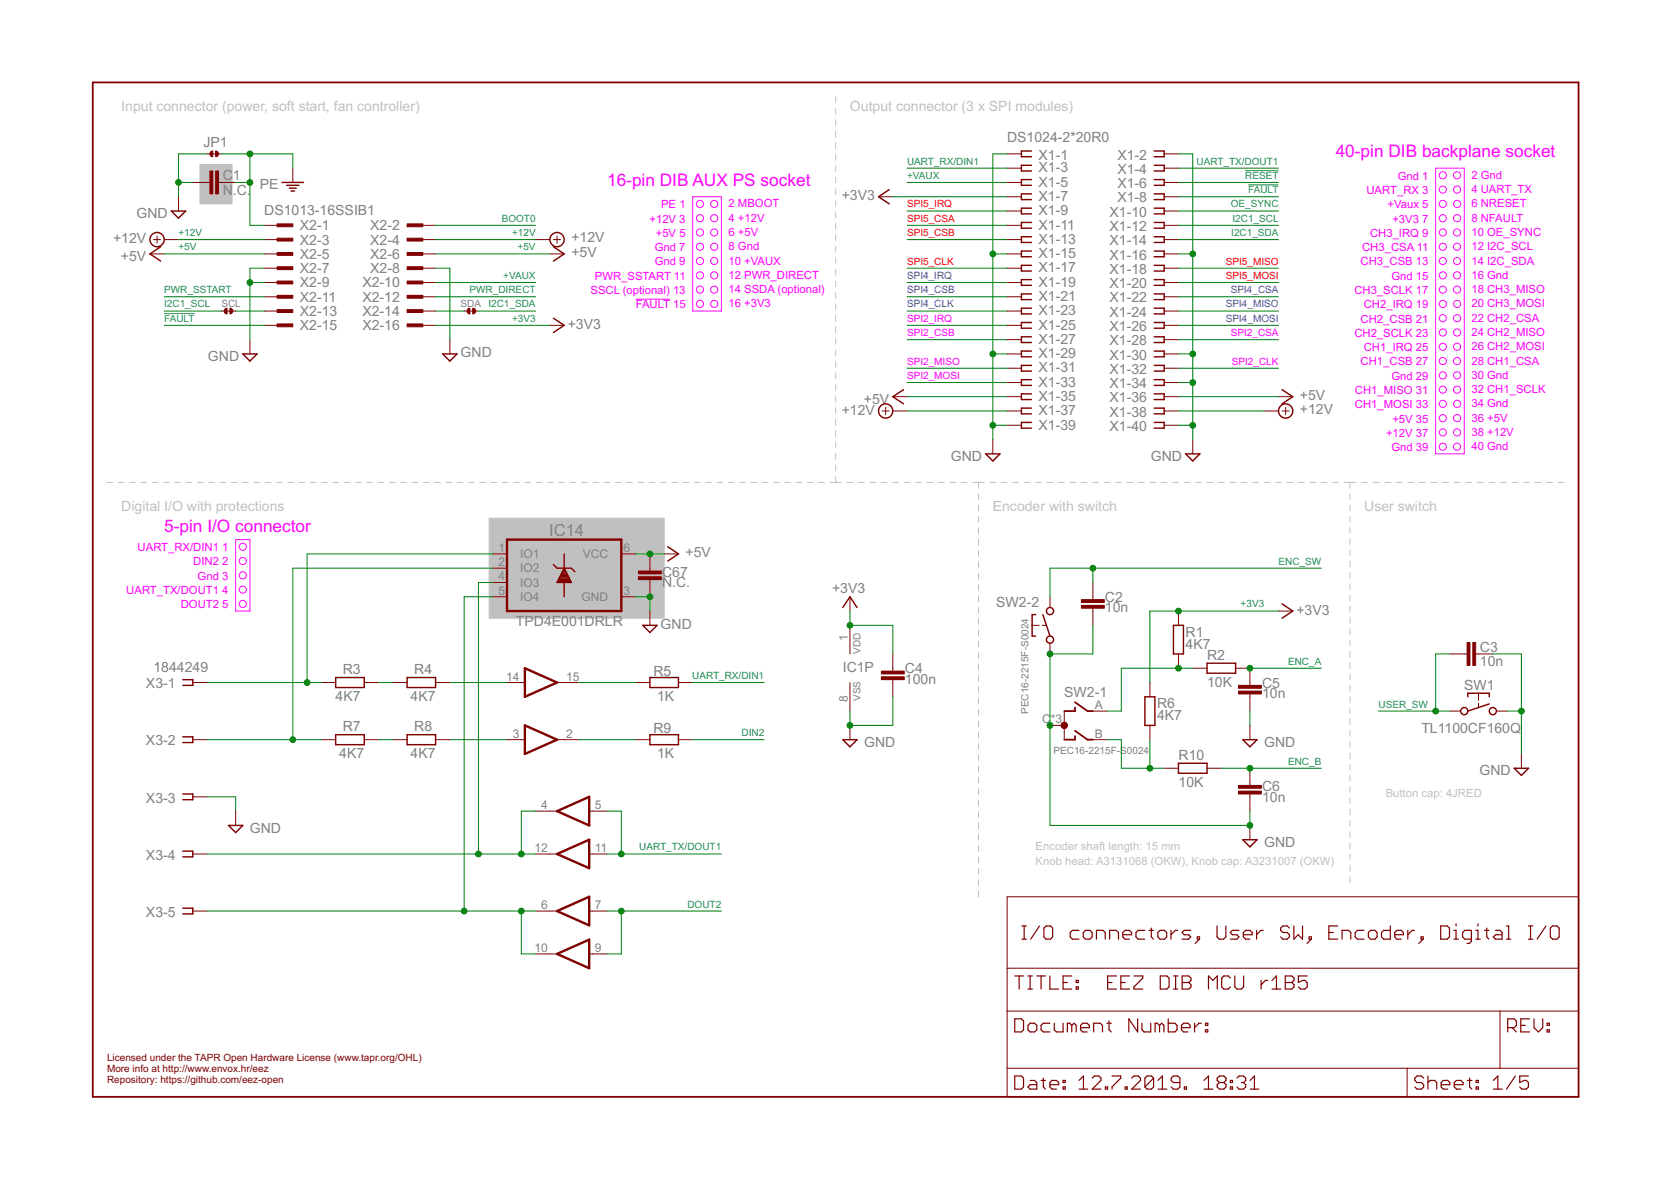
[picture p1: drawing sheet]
<svg xmlns="http://www.w3.org/2000/svg" width="297mm" height="210mm" viewBox="0 0 297 210" stroke-linecap="round" stroke-linejoin="round" font-family="sans-serif">
<defs><g id="words">
<g font-size="3.1" fill="#f0f">
<text x="237.4" y="28">40-pin DIB backplane socket</text>
<text x="107.9" y="33.1">16-pin DIB AUX PS socket</text>
<text x="29.2" y="94.6">5-pin I/O connector</text>
</g>
<text font-size="2.9" fill="#808080" x="97.6" y="95.2">IC14</text>
<g font-size="2.5" fill="#c0c0c0">
<text x="21.6" y="19.7">Input connector (power, soft start, fan controller)</text>
<text x="151.1" y="19.7">Output connector (3 x SPI modules)</text>
<text x="21.6" y="90.8">Digital I/O with protections</text>
<text x="176.5" y="90.8">Encoder with switch</text>
<text x="242.5" y="90.8">User switch</text>
</g>
<g font-size="2.5" fill="#808080">
<text x="36.2" y="26.1">JP1</text>
<text x="179" y="25.3">DS1024-2*20R0</text>
<text x="184.6" y="28.4">X1-1</text>
<text x="198.6" y="28.4">X1-2</text>
<text x="39.6" y="34.6">N</text>
<text x="39.6" y="32">C</text>
<text x="41.4" y="34.6">.C.</text>
<text x="41.4" y="32">1</text>
<text x="46.2" y="33.6">PE</text>
<text x="149.6" y="35.6">+3V3</text>
<text x="184.6" y="30.6">X1-3</text>
<text x="184.6" y="33.2">X1-5</text>
<text x="184.6" y="35.7">X1-7</text>
<text x="198.6" y="30.9">X1-4</text>
<text x="198.6" y="33.4">X1-6</text>
<text x="198.6" y="36">X1-8</text>
<text x="24.3" y="38.8">GND</text>
<text x="47" y="38.1">DS1013-16SSIB1</text>
<text x="53.3" y="40.9">X2-1</text>
<text x="65.8" y="40.9">X2-2</text>
<text x="184.6" y="38.3">X1-9</text>
<text x="184.6" y="40.8">X1-11</text>
<text x="197.2" y="38.5">X1-10</text>
<text x="197.2" y="41.1">X1-12</text>
<text x="20.1" y="43.2">+12V</text>
<text x="21.5" y="46.4">+5V</text>
<text x="53.3" y="43.5">X2-3</text>
<text x="53.3" y="46">X2-5</text>
<text x="65.8" y="43.5">X2-4</text>
<text x="65.8" y="46">X2-6</text>
<text x="101.6" y="45.6">+5V</text>
<text x="101.6" y="43.1">+12V</text>
<text x="184.6" y="43.3">X1-13</text>
<text x="184.6" y="45.9">X1-15</text>
<text x="197.2" y="43.6">X1-14</text>
<text x="197.2" y="46.1">X1-16</text>
<text x="53.3" y="48.6">X2-7</text>
<text x="53.3" y="51.1">X2-9</text>
<text x="53.3" y="53.6">X2-11</text>
<text x="64.4" y="51.1">X2-10</text>
<text x="64.4" y="53.6">X2-12</text>
<text x="65.8" y="48.6">X2-8</text>
<text x="184.6" y="48.4">X1-17</text>
<text x="184.6" y="51">X1-19</text>
<text x="184.6" y="53.5">X1-21</text>
<text x="197.2" y="48.7">X1-18</text>
<text x="197.2" y="51.2">X1-20</text>
<text x="197.2" y="53.8">X1-22</text>
<text x="53.3" y="56.2">X2-13</text>
<text x="53.3" y="58.7">X2-15</text>
<text x="64.4" y="56.2">X2-14</text>
<text x="64.4" y="58.7">X2-16</text>
<text x="100.9" y="58.5">+3V3</text>
<text x="184.6" y="56">X1-23</text>
<text x="184.6" y="58.6">X1-25</text>
<text x="197.2" y="56.3">X1-24</text>
<text x="197.2" y="58.8">X1-26</text>
<text x="37" y="64.2">GND</text>
<text x="81.9" y="63.5">GND</text>
<text x="184.6" y="61.1">X1-27</text>
<text x="184.6" y="63.7">X1-29</text>
<text x="197.2" y="61.4">X1-28</text>
<text x="197.2" y="63.9">X1-30</text>
<text x="153.6" y="71.8">+5V</text>
<text x="184.6" y="71.3">X1-35</text>
<text x="184.6" y="66.2">X1-31</text>
<text x="184.6" y="68.7">X1-33</text>
<text x="197.2" y="71.5">X1-36</text>
<text x="197.2" y="66.5">X1-32</text>
<text x="197.2" y="69">X1-34</text>
<text x="231.1" y="71">+5V</text>
<text x="149.6" y="73.7">+12V</text>
<text x="184.6" y="76.4">X1-39</text>
<text x="184.6" y="73.8">X1-37</text>
<text x="197.2" y="76.6">X1-40</text>
<text x="197.2" y="74.1">X1-38</text>
<text x="231.1" y="73.6">+12V</text>
<text x="169" y="81.9">GND</text>
<text x="204.6" y="81.9">GND</text>
<text x="121.9" y="99">+5V</text>
<text x="117.7" y="104.4">N.C.</text>
<text x="117.7" y="102.5">C67</text>
<text x="147.9" y="105.4">+3V3</text>
<text x="177.1" y="108">SW2-2</text>
<text x="196.4" y="107">C2</text>
<text x="91.7" y="111.3">TPD4E001DRLR</text>
<text x="117.4" y="111.8">GND</text>
<text x="196.4" y="108.9">10n</text>
<text x="210.8" y="113.2">R1</text>
<text x="230.4" y="109.2">+3V3</text>
<text x="27.3" y="119.4">1844249</text>
<text x="60.9" y="119.8">R3</text>
<text x="73.6" y="119.8">R4</text>
<text x="149.8" y="119.4">IC1P</text>
<text x="160.9" y="119.7">C4</text>
<text x="210.8" y="115.3">4K7</text>
<text x="214.6" y="117.3">R2</text>
<text x="263.1" y="118.4">10n</text>
<text x="263.1" y="115.8">C3</text>
<text x="25.9" y="122.3">X3-1</text>
<text x="59.7" y="124.6">4K7</text>
<text x="73" y="124.6">4K7</text>
<text x="116.2" y="120.1">R5</text>
<text x="116.8" y="124.6">1K</text>
<text x="160.9" y="121.6">100n</text>
<text x="189.2" y="123.8">SW2-1</text>
<text x="205.7" y="125.8">R6</text>
<text x="214.6" y="122.1">10K</text>
<text x="224.4" y="124.1">10n</text>
<text x="224.4" y="122.2">C5</text>
<text x="260.3" y="122.6">SW1</text>
<text x="60.9" y="130">R7</text>
<text x="73.6" y="130">R8</text>
<text x="116.2" y="130.3">R9</text>
<text x="205.7" y="128">4K7</text>
<text x="252.7" y="130.2">TL1100CF160Q</text>
<text x="25.9" y="132.5">X3-2</text>
<text x="60.3" y="134.8">4K7</text>
<text x="73" y="134.8">4K7</text>
<text x="116.8" y="134.8">1K</text>
<text x="153.6" y="132.7">GND</text>
<text x="209.5" y="135">R10</text>
<text x="224.7" y="132.7">GND</text>
<text x="263" y="137.7">GND</text>
<text x="25.9" y="142.6">X3-3</text>
<text x="209.5" y="139.8">10K</text>
<text x="224.4" y="142.5">10n</text>
<text x="224.4" y="140.6">C6</text>
<text x="44.4" y="148">GND</text>
<text x="25.9" y="152.8">X3-4</text>
<text x="224.7" y="150.5">GND</text>
<text x="25.9" y="162.9">X3-5</text>
</g>
<g font-size="2.1" fill="#808080">
<text x="88.6" y="98.1">1</text>
<text x="88.6" y="100.6">2</text>
<text x="92.5" y="99.2">IO1</text>
<text x="92.5" y="101.8">IO2</text>
<text x="103.6" y="99.2">VCC</text>
<text x="110.8" y="98.1">6</text>
<text x="88.6" y="103.2">4</text>
<text x="88.6" y="105.7">5</text>
<text x="92.5" y="104.3">IO3</text>
<text x="92.5" y="106.8">IO4</text>
<text x="103.4" y="106.8">GND</text>
<text x="110.8" y="105.7">3</text>
<text x="150.7" y="113.9" transform="rotate(-90 150.7 113.9)">1</text>
<text x="89.9" y="120.9">14</text>
<text x="100.6" y="120.9">15</text>
<text x="150.7" y="124.8" transform="rotate(-90 150.7 124.8)">8</text>
<text x="91.1" y="131.1">3</text>
<text x="100.6" y="131.1">2</text>
<text x="185.3" y="128.6">C</text>
<text x="186.8" y="128.6">*3</text>
<text x="194.6" y="131.1">B</text>
<text x="194.6" y="126">A</text>
<text x="96.2" y="143.8">4</text>
<text x="105.7" y="143.8">5</text>
<text x="95" y="151.4">12</text>
<text x="105.7" y="151.4">11</text>
<text x="96.2" y="161.6">6</text>
<text x="105.7" y="161.6">7</text>
<text x="95" y="169.2">10</text>
<text x="105.7" y="169.2">9</text>
</g>
<g font-size="2" fill="#f0f">
<text x="242.9" y="34.5">UART_RX 3</text>
<text x="248.5" y="31.9">Gnd 1</text>
<text x="261.6" y="31.8">2 Gnd</text>
<text x="261.6" y="34.3">4 UART_TX</text>
<text x="115.4" y="39.6">+12V 3</text>
<text x="117.5" y="37">PE 1</text>
<text x="129.5" y="36.9">2 MBOOT</text>
<text x="129.5" y="41.9">6 +5V</text>
<text x="129.5" y="39.4">4 +12V</text>
<text x="246.7" y="37">+Vaux 5</text>
<text x="247.5" y="39.6">+3V3</text>
<text x="252.8" y="39.6">7</text>
<text x="261.6" y="36.9">6 NRESET</text>
<text x="261.6" y="39.4">8 NFAULT</text>
<text x="261.6" y="41.9">10 OE_SYNC</text>
<text x="116.4" y="44.6">Gnd 7</text>
<text x="116.4" y="47.2">Gnd 9</text>
<text x="116.6" y="42.1">+5V 5</text>
<text x="129.5" y="44.5">8 Gnd</text>
<text x="129.5" y="47">10 +VAUX</text>
<text x="241.9" y="47.2">CH3_CSB 13</text>
<text x="242.1" y="44.6">CH3_CSA 11</text>
<text x="243.5" y="42.1">CH3_IRQ 9</text>
<text x="261.6" y="44.5">12 I2C_SCL</text>
<text x="261.6" y="47">14 I2C_SDA</text>
<text x="105" y="52.3">SSCL (optional) 13</text>
<text x="105.7" y="49.7">PWR_SSTART 11</text>
<text x="129.5" y="49.6">12 PWR_DIRECT</text>
<text x="129.5" y="52.1">14 SSDA (optional)</text>
<text x="240.8" y="52.3">CH3_SCLK 17</text>
<text x="247.3" y="49.7">Gnd 15</text>
<text x="261.6" y="49.6">16 Gnd</text>
<text x="261.6" y="52.1">18 CH3_MISO</text>
<text x="113" y="54.8">FAULT 15</text>
<text x="129.5" y="54.6">16 +3V3</text>
<text x="240.8" y="59.9">CH2_SCLK 23</text>
<text x="241.9" y="57.3">CH2_CSB 21</text>
<text x="242.4" y="54.8">CH2_IRQ 19</text>
<text x="261.6" y="57.2">22 CH2_CSA</text>
<text x="261.6" y="59.7">24 CH2_MISO</text>
<text x="261.6" y="54.6">20 CH3_MOSI</text>
<text x="241.9" y="65">CH1_CSB 27</text>
<text x="242.4" y="62.4">CH1_IRQ 25</text>
<text x="261.6" y="62.3">26 CH2_MOSI</text>
<text x="261.6" y="64.8">28 CH1_CSA</text>
<text x="240.9" y="70">CH1_MISO 31</text>
<text x="247.3" y="67.5">Gnd 29</text>
<text x="261.6" y="67.3">30 Gnd</text>
<text x="261.6" y="69.9">32 CH1_SCLK</text>
<text x="240.9" y="72.6">CH1_MOSI 33</text>
<text x="246.4" y="77.6">+12V 37</text>
<text x="247.5" y="75.1">+5V 35</text>
<text x="261.6" y="72.4">34 Gnd</text>
<text x="261.6" y="75">36 +5V</text>
<text x="261.6" y="77.5">38 +12V</text>
<text x="247.3" y="80.2">Gnd 39</text>
<text x="261.6" y="80">40 Gnd</text>
<text x="24.5" y="98">UART_RX/DIN1</text>
<text x="34.3" y="100.5">DIN2</text>
<text x="39.5" y="100.5">2</text>
<text x="39.5" y="98">1</text>
<text x="22.5" y="105.6">UART_TX/DOUT1</text>
<text x="35.1" y="103">Gnd 3</text>
<text x="39.5" y="105.6">4</text>
<text x="32.1" y="108.1">DOUT2</text>
<text x="39.5" y="108.1">5</text>
</g>
<g font-size="2" fill="#c0c0c0">
<text x="246.3" y="141.6">Button cap: 4JRED</text>
<text x="184.1" y="151.1">Encoder shaft length: 15 mm</text>
<text x="184.1" y="153.7">Knob head: A3131068 (OKW), Knob cap: A3231007 (OKW)</text>
</g>
<g font-size="1.8" fill="#008080">
<text x="161.2" y="29.3">UART_RX/DIN1</text>
<text x="212.7" y="29.3">UART_TX/DOUT1</text>
<text x="161.2" y="31.8">+VAUX</text>
<text x="221.3" y="31.8">RESET</text>
<text x="221.9" y="34.3">FAULT</text>
<text x="31.7" y="41.9">+12V</text>
<text x="89.2" y="39.4">BOOT0</text>
<text x="91" y="41.9">+12V</text>
<text x="218.8" y="36.9">OE_SYNC</text>
<text x="218.9" y="41.9">I2C1_SDA</text>
<text x="219.1" y="39.4">I2C1_SCL</text>
<text x="31.7" y="44.5">+5V</text>
<text x="92" y="44.5">+5V</text>
<text x="29.2" y="52.1">PWR_SSTART</text>
<text x="83.5" y="52.1">PWR_DIRECT</text>
<text x="89.5" y="49.6">+VAUX</text>
<text x="29.2" y="57.2">FAULT</text>
<text x="29.2" y="54.6">I2C1_SCL</text>
<text x="86.8" y="54.6">I2C1_SDA</text>
<text x="91" y="57.2">+3V3</text>
<text x="227.3" y="100.4">ENC_SW</text>
<text x="220.5" y="108">+3V3</text>
<text x="229" y="118.1">ENC_A</text>
<text x="123" y="120.7">UART_RX/DIN1</text>
<text x="245" y="125.7">USER_SW</text>
<text x="131.8" y="130.8">DIN2</text>
<text x="229" y="135.9">ENC_B</text>
<text x="113.6" y="151.1">UART_TX/DOUT1</text>
<text x="122.2" y="161.3">DOUT2</text>
</g>
<g font-size="1.8" fill="#f00">
<text x="161.2" y="39.4">SPI5_CSA</text>
<text x="161.2" y="41.9">SPI5_CSB</text>
<text x="161.2" y="36.9">SPI5_IRQ</text>
<text x="161.2" y="47">SPI5_CLK</text>
<text x="217.9" y="47">SPI5_MISO</text>
<text x="217.9" y="49.6">SPI5_MOSI</text>
</g>
<g font-size="1.8" fill="#00f">
<text x="161.2" y="52.1">SPI4_CSB</text>
<text x="161.2" y="49.6">SPI4_IRQ</text>
<text x="218.8" y="52.1">SPI4_CSA</text>
<text x="161.2" y="54.6">SPI4_CLK</text>
<text x="217.9" y="54.6">SPI4_MISO</text>
<text x="217.9" y="57.2">SPI4_MOSI</text>
</g>
<g font-size="1.8" fill="#808080">
<text x="39.3" y="54.6">SCL</text>
<text x="81.9" y="54.6">SDA</text>
<text x="153" y="116.2" transform="rotate(-90 153 116.2)">VDD</text>
<text x="153" y="124.6" transform="rotate(-90 153 124.6)">VSS</text>
<text x="182.8" y="126.9" transform="rotate(-90 182.8 126.9)">PEC16-2215F-S0024</text>
<text x="187.3" y="134">PEC16-2215F-S0024</text>
</g>
<g font-size="1.8" fill="#f0f">
<text x="161.2" y="59.7">SPI2_CSB</text>
<text x="161.2" y="57.2">SPI2_IRQ</text>
<text x="218.8" y="59.7">SPI2_CSA</text>
<text x="161.2" y="64.8">SPI2_MISO</text>
<text x="219" y="64.8">SPI2_CLK</text>
<text x="161.2" y="67.3">SPI2_MOSI</text>
</g>
<g font-size="1.8" fill="#800000">
<text x="19" y="188.6">Licensed under the TAPR Open Hardware License (www.tapr.org/OHL)</text>
<text x="19" y="190.5">More info at http://www.envox.hr/eez</text>
<text x="19" y="192.4">Repository: https://github.com/eez-open</text>
</g>
</g></defs>
<g fill="none" stroke="#c0c0c0" stroke-width=".18">
<path d="M148.5 17.2v1M148.5 19.2v1.1M148.5 21.3v1M148.5 23.3v1.1M148.5 25.4v1M148.5 27.4v1.1M148.5 29.5v1M148.5 31.5v1.1M148.5 33.5v1.1M148.5 35.6v1M148.5 37.7v1M148.5 39.7v1"/>
<path d="M148.5 41.7v1.1M148.5 43.8v1M148.5 45.8v1.1M148.5 47.9v1M148.5 49.9v1.1M148.5 52v1M148.5 54v1.1M148.5 56.1v1M148.5 58.1v1.1M148.5 60.2v1M148.5 62.2v1M148.5 64.2v1.1"/>
<path d="M148.5 66.3v1M148.5 68.3v1.1M148.5 70.4v1M148.5 72.4v1.1M148.5 74.5v1M148.5 76.5v1.1M148.5 78.6v1M19 85.7h1M21 85.7h1M23.1 85.7h.9M25.1 85.7h1M27.1 85.7h1"/>
<path d="M29.1 85.7h1M31.1 85.7h1M33.1 85.7h1M35.1 85.7h1M37.1 85.7h1M39.1 85.7h1M41.1 85.7h1M43.1 85.7h1M45.1 85.7h1M47.1 85.7h1.1M49.1 85.7h1.1M51.2 85.7h1"/>
<path d="M53.2 85.7h1M55.2 85.7h1M57.2 85.7h1M59.2 85.7h1M61.2 85.7h1M63.2 85.7h1M65.2 85.7h1M67.2 85.7h1M69.2 85.7h1M71.2 85.7h1M73.2 85.7h1.1M75.2 85.7h1.1"/>
<path d="M77.3 85.7h1M79.3 85.7h1M81.3 85.7h1M83.3 85.7h1M85.3 85.7h1M87.3 85.7h1M89.3 85.7h1M91.3 85.7h1M93.3 85.7h1M95.3 85.7h1M97.3 85.7h1M99.4 85.7h1"/>
<path d="M101.3 85.7h1.1M103.4 85.7h1M105.4 85.7h1M107.4 85.7h1M109.4 85.7h1M111.4 85.7h1M113.4 85.7h1M115.4 85.7h1M117.4 85.7h1M119.4 85.7h1M121.4 85.7h1M123.4 85.7h1.1"/>
<path d="M125.5 85.7h.9M127.5 85.7h1M129.5 85.7h1M131.5 85.7h1M133.5 85.7h1M135.5 85.7h1M137.5 85.7h1M139.5 85.7h1M141.5 85.7h1M143.5 85.7h1M145.5 85.7h1M147.5 85.7h2.1"/>
<path d="M148.5 80.6v1.1M148.5 82.7v1M148.5 84.7v1M150.6 85.7h1M152.6 85.7h1M154.6 85.7h1.1M156.7 85.7h1M158.7 85.7h1M160.7 85.7h1.1M162.8 85.7h1M164.8 85.7h1M166.8 85.7h1.1"/>
<path d="M168.8 85.7h1.1M170.9 85.7h1M172.9 85.7h2.1M173.9 85.7v1.1M173.9 87.8v1M173.9 89.8v1M173.9 91.8v1M173.9 93.8v1M173.9 95.8v1.1M173.9 97.9v1M173.9 99.9v1M176 85.7h1"/>
<path d="M178 85.7h1M180 85.7h1.1M182.1 85.7h1M184.1 85.7h1M186.1 85.7h1.1M188.2 85.7h1M190.2 85.7h1M192.2 85.7h1.1M194.2 85.7h1.1M196.3 85.7h1M198.3 85.7h1M200.3 85.7h1.1"/>
<path d="M202.4 85.7h1M204.4 85.7h1M206.4 85.7h1.1M208.5 85.7h1M210.5 85.7h1M212.5 85.7h1.1M214.6 85.7h1M216.6 85.7h1M218.6 85.7h1.1M220.7 85.7h1M222.7 85.7h1M224.7 85.7h1"/>
<path d="M226.8 85.7h1M228.8 85.7h1M230.8 85.7h1M232.9 85.7h1M234.9 85.7h1M236.9 85.7h1M238.9 85.7h2.1M240 85.7v1.1M240 87.8v1M240 89.8v1M240 91.8v1M240 93.8v1"/>
<path d="M240 95.8v1M240 97.8v1M240 99.8v1M242 85.7h1.1M244.1 85.7h1.1M246.1 85.7h1.1M248.2 85.7h1.1M250.3 85.7h1M252.3 85.7h1.1M254.4 85.7h1M256.4 85.7h1.1M258.5 85.7h1"/>
<path d="M260.5 85.7h1.1M262.6 85.7h1.1M264.7 85.7h1M266.7 85.7h1.1M268.8 85.7h1M270.8 85.7h1.1M272.9 85.7h1M275 85.7h1M277 85.7h1.1M173.9 101.9v1M173.9 103.9v1M173.9 105.9v1"/>
<path d="M173.9 107.9v1.1M173.9 110v1M173.9 112v1M173.9 114v1M173.9 116v1M173.9 118v1M240 101.8v1M240 103.8v1M240 105.8v1M240 107.8v1M240 109.8v1M240 111.8v1"/>
<path d="M240 113.8v1M240 115.8v1M240 117.8v1M240 119.8v1M173.9 120.1v1M173.9 122.1v1M173.9 124.1v1M173.9 126.1v1M173.9 128.1v1M173.9 130.1v1M173.9 132.1v1.1M173.9 134.2v1"/>
<path d="M173.9 136.2v1M173.9 138.2v1M240 121.8v1M240 123.8v1M240 125.8v1M240 127.8v1M240 129.8v1M240 131.8v1M240 133.8v1M240 135.8v1M240 137.8v1M240 139.8v1"/>
<path d="M173.9 140.2v1M173.9 142.2v1.1M173.9 144.3v1M173.9 146.3v1M173.9 148.3v1M173.9 150.3v1M173.9 152.3v1.1M173.9 154.3v1.1M173.9 156.4v1M173.9 158.4v1M240 141.8v1M240 143.8v1"/>
<path d="M240 145.8v1M240 147.8v1M240 149.8v1.1M240 151.8v1M240 153.8v1.1M240 155.9v.9"/>
</g>
<g fill="#c0c0c0" stroke="#c0c0c0" stroke-width=".18">
<path d="M35.5 29.3h5.8v6.9h-5.8z"/>
<path d="M87 92.1h31.1v17.8h-31.1z"/>
</g>
<g fill="none" stroke="#800000" stroke-width=".21">
<path d="M180.4 173.5h1.5M181.2 173.5v2.3M181.7 166.9h.7M181.7 164.6h.7M182.1 164.6v2.3M182.7 173.5h.8M182.7 175.8h.8M183.1 173.5v2.3M184.3 173.5h1.5M184.8 164.6l-1.6 2.3M185.1 173.5v2.3M185.6 165l.3-.4h.8l.4 .4v1.5l-.4 .4h-.8l-.3-.4z"/>
<path d="M186.6 173.5v2.3h1.6M189 174.6h.7M190.5 173.5h-1.5v2.3h1.5M191.3 175.4h.4v.4h-.4zM191.3 174.2h.4v.4h-.4zM191.8 165.4h-1.2l-.4 .3v.8l.4 .4h1.2M192.6 165.7l.4-.3h.7l.4 .3v.8l-.4 .4h-.7l-.4-.4zM194.9 166.9v-1.5h1.2l.4 .3v1.2M196.9 174.6h.8M197.3 166.9v-1.5h1.1l.4 .3v1.2M198.5 173.5h-1.6v2.3h1.6M199.2 174.6h.8"/>
<path d="M199.6 166.1h1.5v-.4l-.3-.3h-.8l-.4 .3v.8l.4 .4h.8M200.8 173.5h-1.6v2.3h1.6M201.6 173.5h1.5v.3l-1.5 1.6v.4h1.5M203.5 165.4h-1.2l-.4 .3v.8l.4 .4h1.2M204.3 165.4h.7M204.7 165v1.5l.3 .4M205.8 165.7l.4-.3h.8l.4 .3v.8l-.4 .4h-.8l-.4-.4zM206.2 173.5h1.2l.4 .3v1.6l-.4 .4h-1.2zM208.2 165.4v1.5M208.6 173.5h.8M208.6 175.8h.8M209 173.5v2.3"/>
<path d="M209.3 165.4h-.4l-.7 .7M210.1 173.5h1.2l.4 .3v.4l-.4 .4 .4 .4v.4l-.4 .4h-1.2zM210.1 174.6h1.2M211.7 165.4h-1.2l-.4 .3 .4 .4h.8l.4 .4-.4 .4h-1.2M212.8 166.5h.4v.4h-.4zM213.2 166.9l-.8 .8M214.8 175.8v-2.3l.8 .7 .8-.7v2.3M216.3 164.6v1.9l.4 .4h.8l.4-.4v-1.9M218.7 173.8l-.4-.3h-.7l-.4 .3v1.6l.4 .4h.7l.4-.4M219.5 173.5v1.9l.4 .4h.8l.4-.4v-1.9M220.2 165.4h-1.1l-.4 .3 .4 .4h.8l.3 .4-.3 .4h-1.2M221 166.1h1.6v-.4l-.4-.3h-.8l-.4 .3v.8l.4 .4h.8"/>
<path d="M223.4 165.4v1.5M224.2 174.2v1.6M224.5 165.4h-.4l-.7 .7M225.3 174.2h-.3l-.8 .8M226.1 175.8h1.6M226.1 174.2l.8-.7v2.3M228.5 173.5h1.1l.4 .3v.4l-.4 .4 .4 .4v.4l-.4 .4h-1.1zM228.5 174.6h1.1M229.2 165l-.4-.4h-.8l-.4 .4v.4l.4 .3h.8l.4 .4v.4l-.4 .4h-.8l-.4-.4M230 164.6v2.3l.8-.8 .7 .8v-2.3M232.4 173.5h-1.6v1.1l.8-.4h.4l.4 .4v.8l-.4 .4h-.8l-.4-.4M232.7 166.5h.4v.4h-.4z"/>
<path d="M233.1 166.9l-.8 .8M236.2 165.7h.8M237.8 164.6h-1.6v2.3h1.6M238.6 166.9v-1.5h1.1l.4 .3v1.2M242.5 165.4h-1.2l-.4 .3v.8l.4 .4h1.2M243.2 165.7l.4-.3h.8l.4 .3v.8l-.4 .4h-.8l-.4-.4zM247.1 164.6v2.3h-1.1l-.4-.4v-.8l.4-.3h1.1M247.9 166.1h1.6v-.4l-.4-.3h-.8l-.4 .3v.8l.4 .4h.8M250.3 165.4v1.5M251.4 165.4h-.4l-.7 .7M252.6 166.5h.4v.4h-.4zM253 166.9l-.8 .8"/>
<path d="M256.1 164.6h1.2l.4 .4v1.5l-.4 .4h-1.2zM258.4 166.9h.8M258.4 165.4h.4v1.5M258.8 164.2v.4M261.6 166.9h-1.2l-.4-.4v-.8l.4-.3h1.2v1.9l-.4 .4h-.4M262.3 166.9h.8M262.3 165.4h.4v1.5M262.7 164.2v.4M263.9 165.4h.8M264.3 165v1.5l.4 .4M265.9 165.4h.7l.4 .3v1.2h-1.1l-.4-.4 .4-.4h1.1M267.8 166.9h.8"/>
<path d="M267.8 164.6h.4v2.3M271.7 166.9h.8M271.7 164.6h.8M272.1 164.6v2.3M274.8 164.6l-1.6 2.3M275.6 165l.4-.4h.8l.4 .4v1.5l-.4 .4h-.8l-.4-.4zM180.4 181.1h1.2l.3 .4v1.5l-.3 .4h-1.2zM180.4 191.2h1.2l.3 .4v1.6l-.3 .4h-1.2zM182.7 182.2l.4-.3h.8l.4 .3v.8l-.4 .4h-.8l-.4-.4zM183.1 192h.8l.4 .4v1.2h-1.2l-.4-.4 .4-.4h1.2M185.1 192h.7M185.5 191.6v1.6l.3 .4"/>
<path d="M186.6 192.8h1.6v-.4l-.4-.4h-.8l-.4 .4v.8l.4 .4h.8M186.6 181.9h-1.1l-.4 .3v.8l.4 .4h1.1M187.4 181.9v1.1l.4 .4h1.2v-1.5M189 193.2h.4v.4h-.4zM189 192h.4v.4h-.4zM190.5 182.2l-.4-.3h-.4v1.5M190.5 182.2l.4-.3 .4 .3v1.2M190.5 182.2v1.2M191.8 193.6h1.6M191.8 192l.8-.8v2.4M192.1 182.6h1.5v-.4l-.3-.3h-.8l-.4 .3v.8l.4 .4h.8M194.2 191.6l.3-.4h.8l.4 .4v.4l-1.5 1.6h1.5"/>
<path d="M194.4 183.4v-1.5h1.2l.4 .3v1.2M196.5 193.2h.4v.4h-.4zM196.8 181.9h.7M197.1 181.5v1.5l.4 .4M197.7 191.2h1.5v.4l-1.5 1.6v.4M200 193.2h.4v.4h-.4zM201.2 191.6l.4-.4h.7l.4 .4v.4l-1.5 1.6h1.5M202.2 181.1v2.3l-1.5-2.3v2.3M203 181.9v1.1l.4 .4h1.2v-1.5M205.1 191.6v1.6l-.4 .4h-.8l-.4-.4M205.1 191.6l-.4-.4h-.8l-.4 .4v1.6M205.1 191.6l-1.6 1.6"/>
<path d="M205.8 193.6h1.6M205.8 192l.8-.8v2.4M206.1 182.2l-.4-.3h-.4v1.5M206.1 182.2v1.2M206.1 182.2l.4-.3 .4 .3v1.2M207.7 181.1v2.3h1.2l.3-.4v-.8l-.3-.3h-1.2M209.7 192.4h-1.1l-.4-.4v-.4l.4-.4h.8l.3 .4v1.6l-.3 .4h-.8l-.4-.4M210 182.6h1.6v-.4l-.4-.3h-.8l-.4 .3v.8l.4 .4h.8M210.5 193.2h.4v.4h-.4zM212.3 181.9v1.5M213.5 181.9h-.4l-.8 .7M214 193.6h1.6"/>
<path d="M214 192l.8-.8v2.4M214.3 183h.4v.4h-.4zM214.3 181.9h.4v.3h-.4zM216.8 192.4l-.4 .4v.4l.4 .4h.8l.3-.4v-.4l-.3-.4M216.8 192.4l-.4-.4v-.4l.4-.4h.8l.3 .4v.4l-.3 .4M216.8 192.4h.8M218.7 193.2h.4v.4h-.4zM218.7 192h.4v.4h-.4zM219.9 191.6l.4-.4h.7l.4 .4v.4l-.4 .4M220.7 192.4h.3M221 192.4l.4 .4v.4l-.4 .4h-.7l-.4-.4M222.2 193.6h1.6"/>
<path d="M222.2 192l.8-.8v2.4M253.1 191.6l-.4-.4h-.8l-.4 .4v.4l.4 .4h.8l.4 .4v.4l-.4 .4h-.8l-.4-.4M253.8 192.4l.4-.4h.8l.4 .4v1.2M253.8 191.2v2.4M256.2 192.8h1.5v-.4l-.4-.4h-.7l-.4 .4v.8l.4 .4h.7M258.5 192.8h1.6v-.4l-.4-.4h-.8l-.4 .4v.8l.4 .4h.8M260.9 192h.7M261.2 191.6v1.6l.4 .4M262.4 193.2h.4v.4h-.4zM262.4 192h.4v.4h-.4zM265.5 193.6h1.5M265.5 192l.8-.8v2.4"/>
<path d="M268 182.6h1.2l.4-.4v-.7l-.4-.4h-1.2v2.3M268.8 182.6l.8 .8M269.4 191.2l-1.6 2.4M270.3 182.2h.8M271.7 191.2h-1.5v1.2l.7-.4h.4l.4 .4v.8l-.4 .4h-.8l-.3-.4M271.9 181.1h-1.6v2.3h1.6M272.7 181.1v1.5l.8 .8 .7-.8v-1.5M275 183h.4v.4h-.4zM275 181.9h.4v.3h-.4z"/>
</g>
<path d="M16.5 14.6h264.1v180.3h-264.1zM191.1 130.8v.7h-1.9M191.1 129.9l2.2 1.6h1M191.1 125.8v.6h-1.9M191.1 124.8l2.2 1.6h1" fill="none" stroke="#800000" stroke-width=".32"/>
<g fill="none" stroke="#800000" stroke-width=".18">
<path d="M31.7 35v2.5M34.3 32.4h3M36.8 27.3h2.5M38.8 32.4h3.1M52 29.9v2.5M156.2 35h2.5M179 27.3h2.6M179 35h2.6M179 29.9h2.6M179 32.4h2.6M179 37.5h2.6M206.9 27.3h2.6"/>
<path d="M206.9 35h2.6M206.9 29.9h2.6M206.9 32.4h2.6M206.9 37.5h2.6M26.6 45.1h2.6M27.3 42.6h1.3M27.9 42v1.2M29.2 42.6h2.5M39.3 55.3h2.6M47 40h2.5M47 42.6h2.5M47 45.1h2.5"/>
<path d="M47 47.7h2.5M47 50.2h2.5M47 52.7h2.5M47 55.3h2.5M47 57.8h2.5M74.9 40h2.5M74.9 42.6h2.5M74.9 45.1h2.5M74.9 47.7h2.5M74.9 50.2h2.5M74.9 52.7h2.5M74.9 55.3h2.5"/>
<path d="M74.9 57.8h2.5M82.5 55.3h2.5M95.2 42.6h2.5M97.7 45.1h2.6M97.7 57.8h2.6M98.4 42.6h1.3M99 42v1.2M179 40h2.6M179 42.6h2.6M179 45.1h2.6M179 47.7h2.6M179 50.2h2.6"/>
<path d="M179 52.7h2.6M179 55.3h2.6M179 57.8h2.6M206.9 40h2.6M206.9 42.6h2.6M206.9 45.1h2.6M206.9 47.7h2.6M206.9 50.2h2.6M206.9 52.7h2.6M206.9 55.3h2.6M206.9 57.8h2.6M44.4 60.4v2.5"/>
<path d="M80 60.4v2.5M156.8 73h1.3M157.4 72.4v1.3M158.7 73h2.5M158.7 70.5h2.5M176.5 78.1v2.6M179 73h2.6M179 70.5h2.6M179 75.6h2.6M179 60.4h2.6M179 62.9h2.6M179 65.4h2.6"/>
<path d="M179 68h2.6M206.9 73h2.6M206.9 70.5h2.6M206.9 75.6h2.6M206.9 60.4h2.6M206.9 62.9h2.6M206.9 65.4h2.6M206.9 68h2.6M212 78.1v2.6M224.7 73h2.6M227.3 70.5h2.5M227.9 73h1.3"/>
<path d="M228.5 72.4v1.3M87.6 98.4h2.5M110.4 98.4h2.6M115.5 98.4v3.1M118.1 98.4h2.5M87.6 101h2.5M87.6 103.5h2.5M87.6 106.1h2.5M110.4 106.1h2.6M115.5 103v3.1M115.5 108.6v2.5M151.1 106.1v2.5"/>
<path d="M151.1 111.1v5.1M158.7 116.2v3.1M183.5 111.1h1.2M185.3 111.1h.7M186.6 106.1v1.9M186.6 114.3v1.9M194.3 103.5v3.1M194.3 108.1v3M209.5 108.6v2.5M209.5 116.2v2.6M212 118.8h2.6M219.6 118.8h2.6v3"/>
<path d="M227.3 108.6h2.5M257.7 116.2h3.1M262.3 116.2h3.1M34.3 121.3h2.5M34.3 131.5h2.5M57.1 121.3h2.6M57.1 131.5h2.6M64.7 121.3h2.6M64.7 131.5h2.6M69.8 121.3h2.6M69.8 131.5h2.6M77.4 121.3h2.6"/>
<path d="M77.4 131.5h2.6M90.1 121.3h3.2M90.1 131.5h3.2M99 121.3h3.8M99 131.5h3.8M113 121.3h2.5M113 131.5h2.5M120.6 121.3h2.5M120.6 131.5h2.5M151.1 121.3v5.1M151.1 128.9v2.6M158.7 120.8v3"/>
<path d="M186.6 128.9h2.6M189.2 126.4v5.1M194.3 131.5h2.5M194.3 126.4h2.5M204.4 121.3v2.5M204.4 128.9v2.6M206.9 136.5h2.6M214.6 136.5h2.5M222.2 123.3v3.1M222.2 128.9v2.6M222.2 136.5v3.1M257.7 126.4h2"/>
<path d="M262.8 123.2v1.3M262.8 125v.8M266 126.4h1.9M270.4 134v2.5M34.3 141.6h2.5M34.3 151.8h2.5M41.9 144.2v2.5M95.2 151.8h3.8M95.2 144.2h3.8M104.7 151.8h3.2M104.7 144.2h3.2M179 159.4h101.6v35.5h-101.6z"/>
<path d="M222.2 141.1v3.1M222.2 146.7v2.5M34.3 161.9h2.5M95.2 161.9h3.8M95.2 169.5h3.8M104.7 161.9h3.2M104.7 169.5h3.2M179 179.7h101.6M179 172.1h101.6M266.6 179.7v10.2M179 189.9h101.6M250.1 189.9v5"/>
</g>
<g fill="#800000" stroke="#800000" stroke-width=".18">
<path d="M220.2 121.8h4v.5h-4z"/>
<path d="M220.2 122.8h4v.5h-4z"/>
<path d="M220.2 140.6h4v.5h-4z"/>
<path d="M220.2 139.6h4v.5h-4z"/>
<path d="M192.2 106.6h4.1v.5h-4.1z"/>
<path d="M192.2 107.6h4.1v.5h-4.1z"/>
<path d="M49.3 39.8h2.7v.5h-2.7z"/>
<path d="M72.4 39.8h2.8v.5h-2.8z"/>
<path d="M49.3 42.3h2.7v.5h-2.7z"/>
<path d="M72.4 42.3h2.8v.5h-2.8z"/>
<path d="M49.3 44.9h2.7v.5h-2.7z"/>
<path d="M72.4 44.9h2.8v.5h-2.8z"/>
<path d="M49.3 47.4h2.7v.5h-2.7z"/>
<path d="M72.4 47.4h2.8v.5h-2.8z"/>
<path d="M49.3 50h2.7v.5h-2.7z"/>
<path d="M72.4 50h2.8v.5h-2.8z"/>
<path d="M49.3 52.5h2.7v.5h-2.7z"/>
<path d="M72.4 52.5h2.8v.5h-2.8z"/>
<path d="M49.3 55h2.7v.5h-2.7z"/>
<path d="M72.4 55h2.8v.5h-2.8z"/>
<path d="M49.3 57.6h2.7v.5h-2.7z"/>
<path d="M72.4 57.6h2.8v.5h-2.8z"/>
<path d="M260.8 114.2h.5v4.1h-.5z"/>
<path d="M261.8 114.2h.5v4.1h-.5z"/>
<path d="M156.7 120.3h4v.5h-4z"/>
<path d="M156.7 119.3h4v.5h-4z"/>
<path d="M37.3 30.4h.5v4.1h-.5z"/>
<path d="M38.3 30.4h.5v4.1h-.5z"/>
<path d="M113.5 102.5h4.1v.5h-4.1z"/>
<path d="M113.5 101.5h4.1v.5h-4.1z"/>
</g>
<g fill="none" stroke="#800000" stroke-width=".25">
<path d="M30.5 37.5h2.5l-1.3 1.3zM50.1 32.4h3.9M50.9 32.9h2.2M51.4 33.4h1.3M51.7 34h.7M158.1 33.7l-1.9 1.3 1.9 1.2M183.3 26.8h-1.7v1.1h1.7M183.3 29.4h-1.7v1h1.7M183.3 31.9h-1.7v1h1.7M183.3 34.5h-1.7v1h1.7M183.3 37h-1.7v1h1.7M183.3 39.5h-1.7v1.1h1.7"/>
<path d="M205.2 26.8h1.7v1.1h-1.7M205.2 29.4h1.7v1h-1.7M205.2 31.9h1.7v1h-1.7M205.2 34.5h1.7v1h-1.7M205.2 37h1.7v1h-1.7M205.2 39.5h1.7v1.1h-1.7M28.6 43.9l-2 1.2 2 1.3M98.4 43.9l1.9 1.2-1.9 1.3M98.4 56.6l1.9 1.2-1.9 1.3M183.3 42.1h-1.7v1h1.7M183.3 44.6h-1.7v1h1.7M183.3 47.2h-1.7v1h1.7"/>
<path d="M183.3 49.7h-1.7v1h1.7M183.3 52.2h-1.7v1.1h1.7M183.3 54.8h-1.7v1h1.7M183.3 57.3h-1.7v1h1.7M183.3 59.9h-1.7v1h1.7M205.2 42.1h1.7v1h-1.7M205.2 44.6h1.7v1h-1.7M205.2 47.2h1.7v1h-1.7M205.2 49.7h1.7v1h-1.7M205.2 52.2h1.7v1.1h-1.7M205.2 54.8h1.7v1h-1.7M205.2 57.3h1.7v1h-1.7"/>
<path d="M205.2 59.9h1.7v1h-1.7M43.2 62.9h2.5l-1.3 1.3zM78.7 62.9h2.5l-1.2 1.3zM160.6 69.3l-1.9 1.2 1.9 1.3M183.3 62.4h-1.7v1h1.7M183.3 64.9h-1.7v1.1h1.7M183.3 67.5h-1.7v1h1.7M183.3 70h-1.7v1h1.7M183.3 72.5h-1.7v1.1h1.7M183.3 75.1h-1.7v1h1.7M205.2 62.4h1.7v1h-1.7M205.2 64.9h1.7v1.1h-1.7"/>
<path d="M205.2 67.5h1.7v1h-1.7M205.2 70h1.7v1h-1.7M205.2 72.5h1.7v1.1h-1.7M205.2 75.1h1.7v1h-1.7M227.9 69.3l1.9 1.2-1.9 1.3M100.3 98.4v2.6M118.7 97.2l1.9 1.2-1.9 1.3M175.2 80.7h2.6l-1.3 1.2zM210.8 80.7h2.5l-1.3 1.2zM98.4 100.4l.6 .6h2.6l.6 .6M99.1 103.4h2.4M99.2 103.2h2.2"/>
<path d="M99.3 103h2M99.4 102.7h1.8M99.5 102.5h1.5M99.7 102.3h1.2M99.8 102.1h1M99.9 101.9h.8M100 101.6h.6M100.1 101.4h.4M100.2 101.2h.2M100.3 101l1.3 2.5h-2.6zM100.3 103.5v2.6M114.3 111.1h2.5l-1.3 1.3z"/>
<path d="M149.8 108l1.3-1.9 1.3 1.9M184.1 109.2h-.6v3.9h.6M185.4 109.2l1.2 3.9M208.6 111.1h1.8v5.1h-1.8zM214.6 117.9h5v1.8h-5zM227.9 107.3l1.9 1.3-1.9 1.3M32.5 120.8h1.8v1h-1.8M32.5 131h1.8v1h-1.8M59.7 120.4h5v1.8h-5zM59.7 130.6h5v1.8h-5zM72.4 120.4h5v1.8h-5zM72.4 130.6h5v1.8h-5z"/>
<path d="M115.5 120.4h5.1v1.8h-5.1zM115.5 130.6h5.1v1.8h-5.1zM149.8 131.5h2.6l-1.3 1.2zM203.5 123.8h1.8v5.1h-1.8zM209.5 135.7h5.1v1.7h-5.1zM220.9 131.5h2.6l-1.3 1.2zM260.9 123.8v-.6h3.8v.6M264.7 125.1l-3.8 1.3M269.2 136.5h2.5l-1.3 1.3zM32.5 141.1h1.8v1h-1.8M32.5 151.3h1.8v1h-1.8M40.6 146.7h2.6l-1.3 1.3z"/>
<path d="M220.9 149.2h2.6l-1.3 1.3zM32.5 161.4h1.8v1h-1.8"/>
<circle cx="27.9" cy="42.6" r="1.27"/>
<circle cx="99" cy="42.6" r="1.27"/>
<circle cx="157.4" cy="73" r="1.27"/>
<circle cx="228.5" cy="73" r="1.27"/>
<circle cx="186.6" cy="108.6" r=".64"/>
<circle cx="186.6" cy="113.7" r=".64"/>
<circle cx="260.3" cy="126.4" r=".64"/>
<circle cx="265.4" cy="126.4" r=".64"/>
</g>
<g fill="#800000" stroke="#800000" stroke-width=".18">
<path d="M38.3 26.8l.4 .2 .1 .3h-.5z" fill-rule="evenodd"/>
<path d="M38.3 27.3h.5l-.2 .5-.3 .1z" fill-rule="evenodd"/>
<path d="M37.4 27l.4-.2v1.1l-.2-.1-.3-.3z" fill-rule="evenodd"/>
<path d="M40.9 54.8l.3 .1 .2 .4h-.5z" fill-rule="evenodd"/>
<path d="M40.9 55.3h.5l-.2 .3-.2 .2z" fill-rule="evenodd"/>
<path d="M40 54.9l.4-.1v1l-.3-.1-.2-.2z" fill-rule="evenodd"/>
<path d="M84 54.8l.4 .1 .1 .4h-.5z" fill-rule="evenodd"/>
<path d="M84 55.3h.5l-.1 .3-.4 .2z" fill-rule="evenodd"/>
<path d="M83.1 54.9l.4-.1v1l-.2-.1-.2-.2z" fill-rule="evenodd"/>
<circle cx="189.2" cy="128.9" r=".57"/>
</g>
<path d="M90.1 95.9h20.3v12.7h-20.3zM93.3 118.8l5.7 2.5-5.7 2.5zM93.3 128.9l5.7 2.6-5.7 2.5zM99 144.2l5.7-2.6v5.1zM99 151.8l5.7-2.6v5.1zM99 161.9l5.7-2.5v5.1zM99 169.5l5.7-2.5v5.1z" fill="none" stroke="#800000" stroke-width=".42"/>
<g fill="none" stroke="#008000" stroke-width=".18">
<path d="M31.7 32.4h2.6M36.8 27.3h-5.1v7.7M39.3 27.3h12.7v2.6M41.9 32.4h2.5M44.4 27.3v12.7h2.6M158.7 35h20.3M161.2 32.4h17.8M161.2 37.5h17.8M161.2 29.9h17.8M179 27.3h-2.5v50.8M209.5 27.3h2.5v50.8M209.5 32.4h17.8"/>
<path d="M209.5 35h17.8M209.5 37.5h17.8M209.5 29.9h17.8M29.2 45.1h17.8M29.2 57.8h17.8M29.2 52.7h17.8M29.2 55.3h10.1M31.7 42.6h15.3M41.9 55.3h5.1M44.4 50.2h2.6M47 47.7h-2.6v12.7M77.4 47.7h2.6v12.7"/>
<path d="M77.4 50.2h17.8M77.4 45.1h20.3M77.4 57.8h20.3M77.4 40h17.8M77.4 52.7h17.8M77.4 42.6h17.8M77.4 55.3h5.1M85 55.3h10.2M161.2 47.7h17.8M161.2 50.2h17.8M161.2 57.8h17.8M161.2 40h17.8"/>
<path d="M161.2 52.7h17.8M161.2 42.6h17.8M161.2 55.3h17.8M176.5 45.1h2.5M209.5 47.7h17.8M209.5 50.2h17.8M209.5 45.1h2.5M209.5 57.8h17.8M209.5 40h17.8M209.5 52.7h17.8M209.5 42.6h17.8M209.5 55.3h17.8"/>
<path d="M161.2 68h17.8M161.2 70.5h17.8M161.2 73h17.8M161.2 65.4h17.8M161.2 60.4h17.8M176.5 75.6h2.5M176.5 62.9h2.5M209.5 75.6h2.5M209.5 62.9h2.5M209.5 68h2.5M209.5 70.5h17.8M209.5 73h15.2"/>
<path d="M209.5 65.4h17.8M209.5 60.4h17.8M87.6 98.4h-33v22.9M113 98.4h5.1M87.6 101h-35.6v30.5M87.6 106.1h-5.1v55.8M87.6 103.5h-2.6v48.3M113 106.1h2.5v2.5M151.1 108.6v2.5h7.6v5.1M194.3 111.1v5.1h-7.7v30.5h35.6v-2.5M194.3 101v2.5M212 118.8h-12.7v7.6h-2.5"/>
<path d="M222.2 118.8h12.7M227.3 108.6h-22.9v12.7M234.9 101h-48.3v5.1M257.7 116.2h-2.5v10.2M265.4 116.2h5v17.8M36.8 131.5h20.3M36.8 121.3h20.3M67.3 131.5h2.5M67.3 121.3h2.5M80 131.5h10.1M80 121.3h10.1M102.8 131.5h10.2"/>
<path d="M102.8 121.3h10.2M123.1 131.5h12.7M123.1 121.3h12.7M158.7 123.8v5.1h-7.6v-2.5M196.8 131.5h2.5v5h7.6M204.4 131.5v5M217.1 136.5h17.8M222.2 126.4v2.5M245 126.4h12.7M267.9 126.4h2.5M36.8 141.6h5.1v2.6M36.8 151.8h58.4"/>
<path d="M95.2 144.2h-2.5v7.6M107.9 151.8h20.3M107.9 144.2h2.5v7.6M36.8 161.9h58.4M92.7 161.9v7.6h2.5M107.9 161.9h20.3M110.4 161.9v7.6h-2.5"/>
</g>
<g fill="#008000" stroke="#008000" stroke-width=".18">
<circle cx="209.5" cy="118.8" r=".51"/>
<circle cx="204.4" cy="136.5" r=".51"/>
<circle cx="194.3" cy="101" r=".51"/>
<circle cx="222.2" cy="118.8" r=".51"/>
<circle cx="222.2" cy="136.5" r=".51"/>
<circle cx="255.2" cy="126.4" r=".51"/>
<circle cx="222.2" cy="146.7" r=".51"/>
<circle cx="186.6" cy="116.2" r=".51"/>
<circle cx="186.6" cy="128.9" r=".51"/>
<circle cx="270.4" cy="126.4" r=".51"/>
<circle cx="44.4" cy="50.2" r=".51"/>
<circle cx="176.5" cy="75.6" r=".51"/>
<circle cx="176.5" cy="45.1" r=".51"/>
<circle cx="176.5" cy="62.9" r=".51"/>
<circle cx="212" cy="75.6" r=".51"/>
<circle cx="212" cy="45.1" r=".51"/>
<circle cx="212" cy="68" r=".51"/>
<circle cx="212" cy="62.9" r=".51"/>
<circle cx="151.1" cy="128.9" r=".51"/>
<circle cx="31.7" cy="32.4" r=".51"/>
<circle cx="115.5" cy="106.1" r=".51"/>
<circle cx="209.5" cy="108.6" r=".51"/>
<circle cx="151.1" cy="111.1" r=".51"/>
<circle cx="44.4" cy="32.4" r=".51"/>
<circle cx="44.4" cy="27.3" r=".51"/>
<circle cx="115.5" cy="98.4" r=".51"/>
<circle cx="110.4" cy="151.8" r=".51"/>
<circle cx="110.4" cy="161.9" r=".51"/>
<circle cx="92.7" cy="151.8" r=".51"/>
<circle cx="85" cy="151.8" r=".51"/>
<circle cx="92.7" cy="161.9" r=".51"/>
<circle cx="82.5" cy="161.9" r=".51"/>
<circle cx="54.6" cy="121.3" r=".51"/>
<circle cx="52" cy="131.5" r=".51"/>
</g>
<g fill="none" stroke="#f0f" stroke-width=".18">
<path d="M123.1 35h5.1v20.3h-5.1zM255.2 29.9h5.1v50.8h-5.1zM113 53.2h6.1M41.9 95.9h2.5v12.7h-2.5z"/>
<circle cx="124.4" cy="36.2" r=".64"/>
<circle cx="124.4" cy="38.8" r=".64"/>
<circle cx="127" cy="38.8" r=".64"/>
<circle cx="127" cy="36.2" r=".64"/>
<circle cx="256.5" cy="38.8" r=".64"/>
<circle cx="256.5" cy="33.7" r=".64"/>
<circle cx="256.5" cy="31.2" r=".64"/>
<circle cx="256.5" cy="36.2" r=".64"/>
<circle cx="259" cy="33.7" r=".64"/>
<circle cx="259" cy="36.2" r=".64"/>
<circle cx="259" cy="38.8" r=".64"/>
<circle cx="259" cy="31.2" r=".64"/>
<circle cx="124.4" cy="46.4" r=".64"/>
<circle cx="124.4" cy="43.9" r=".64"/>
<circle cx="124.4" cy="51.5" r=".64"/>
<circle cx="124.4" cy="48.9" r=".64"/>
<circle cx="124.4" cy="54" r=".64"/>
<circle cx="124.4" cy="41.3" r=".64"/>
<circle cx="127" cy="43.9" r=".64"/>
<circle cx="127" cy="48.9" r=".64"/>
<circle cx="127" cy="54" r=".64"/>
<circle cx="127" cy="51.5" r=".64"/>
<circle cx="127" cy="46.4" r=".64"/>
<circle cx="127" cy="41.3" r=".64"/>
<circle cx="256.5" cy="46.4" r=".64"/>
<circle cx="256.5" cy="43.9" r=".64"/>
<circle cx="256.5" cy="48.9" r=".64"/>
<circle cx="256.5" cy="54" r=".64"/>
<circle cx="256.5" cy="56.6" r=".64"/>
<circle cx="256.5" cy="59.1" r=".64"/>
<circle cx="256.5" cy="51.5" r=".64"/>
<circle cx="256.5" cy="41.3" r=".64"/>
<circle cx="259" cy="56.6" r=".64"/>
<circle cx="259" cy="54" r=".64"/>
<circle cx="259" cy="46.4" r=".64"/>
<circle cx="259" cy="59.1" r=".64"/>
<circle cx="259" cy="43.9" r=".64"/>
<circle cx="259" cy="51.5" r=".64"/>
<circle cx="259" cy="48.9" r=".64"/>
<circle cx="259" cy="41.3" r=".64"/>
<circle cx="256.5" cy="66.7" r=".64"/>
<circle cx="256.5" cy="69.3" r=".64"/>
<circle cx="256.5" cy="71.8" r=".64"/>
<circle cx="256.5" cy="76.9" r=".64"/>
<circle cx="256.5" cy="79.4" r=".64"/>
<circle cx="256.5" cy="64.2" r=".64"/>
<circle cx="256.5" cy="74.3" r=".64"/>
<circle cx="256.5" cy="61.6" r=".64"/>
<circle cx="259" cy="79.4" r=".64"/>
<circle cx="259" cy="69.3" r=".64"/>
<circle cx="259" cy="74.3" r=".64"/>
<circle cx="259" cy="76.9" r=".64"/>
<circle cx="259" cy="66.7" r=".64"/>
<circle cx="259" cy="64.2" r=".64"/>
<circle cx="259" cy="61.6" r=".64"/>
<circle cx="259" cy="71.8" r=".64"/>
<circle cx="43.2" cy="99.7" r=".64"/>
<circle cx="43.2" cy="97.2" r=".64"/>
<circle cx="43.2" cy="102.3" r=".64"/>
<circle cx="43.2" cy="107.3" r=".64"/>
<circle cx="43.2" cy="104.8" r=".64"/>
</g>
<path d="M221.3 30.3h6M221.9 32.9h5.4M29.2 55.7h5.4" fill="none" stroke="#008080" stroke-width=".18"/>
<use href="#words"/>
</svg>
